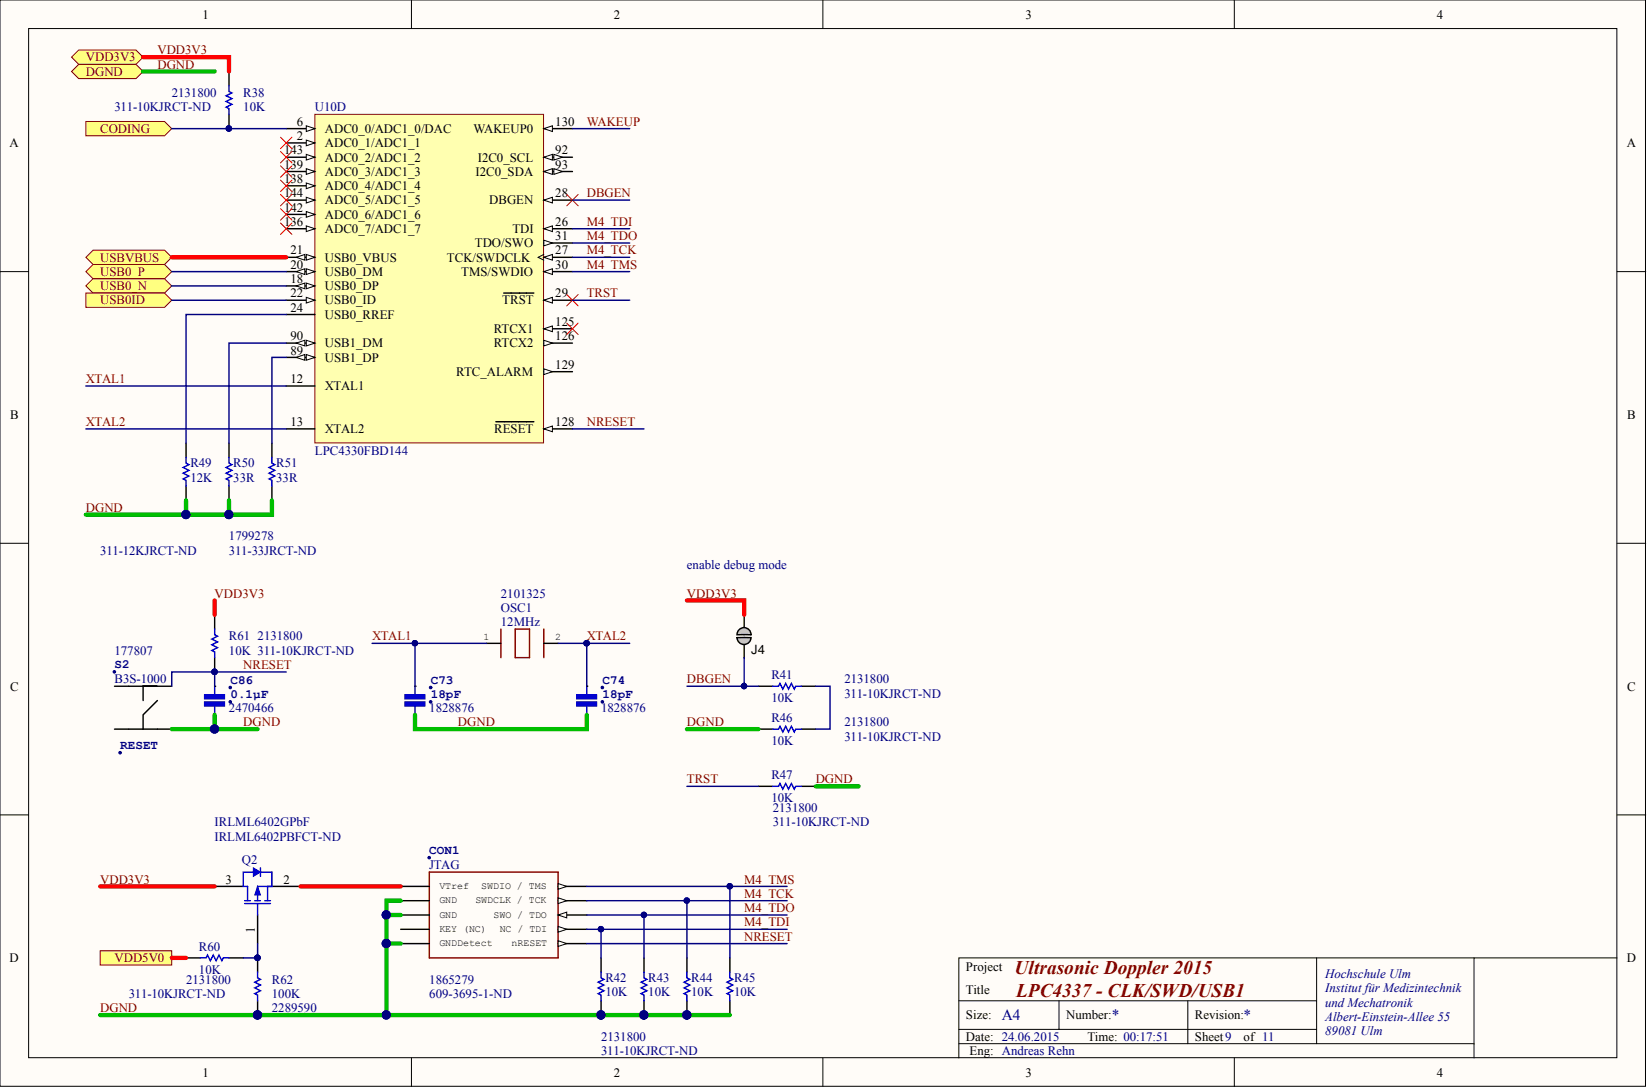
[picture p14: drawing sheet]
<svg xmlns="http://www.w3.org/2000/svg" width="292mm" height="193mm" viewBox="0 0 292 193" stroke-linecap="round" stroke-linejoin="round" font-family="sans-serif">
<defs><g id="words">
<g font-size="3.4" fill="#800000">
<text x="179.8" y="172.5">Ultrasonic Doppler 2015</text>
<text x="180.1" y="176.6">LPC4337 - CLK/SWD/USB1</text>
</g>
<g font-size="2.7" fill="#000080">
<text x="177.6" y="180.8">A4</text>
<text x="197.1" y="180.8">*</text>
<text x="220.4" y="180.8">*</text>
</g>
<g font-size="2.3">
<text x="35.9" y="3.3">1</text>
<text x="108.8" y="3.3">2</text>
<text x="181.7" y="3.3">3</text>
<text x="254.7" y="3.3">4</text>
<text x="52.6" y="22.3">6</text>
<text x="57.6" y="23.6">ADC0_0/ADC1_0/DAC</text>
<text x="83.9" y="23.6">WAKEUP0</text>
<text x="98.4" y="22.3">130</text>
<text x="1.7" y="26.1">A</text>
<text x="50.4" y="27.4">143</text>
<text x="50.4" y="29.9">139</text>
<text x="52.6" y="24.8">2</text>
<text x="57.6" y="26.1">ADC0_1/ADC1_1</text>
<text x="57.6" y="28.6">ADC0_2/ADC1_2</text>
<text x="84.7" y="28.6">I2C0_SCL</text>
<text x="98.4" y="29.9">93</text>
<text x="98.4" y="27.4">92</text>
<text x="288.3" y="26.1">A</text>
<text x="50.4" y="32.4">138</text>
<text x="50.4" y="35">144</text>
<text x="57.6" y="31.2">ADC0_3/ADC1_3</text>
<text x="57.6" y="33.7">ADC0_4/ADC1_4</text>
<text x="84.3" y="31.2">I2C0_SDA</text>
<text x="98.4" y="35">28</text>
<text x="50.4" y="37.5">142</text>
<text x="50.4" y="40">136</text>
<text x="57.6" y="36.2">ADC0_5/ADC1_5</text>
<text x="57.6" y="38.8">ADC0_6/ADC1_6</text>
<text x="57.6" y="41.3">ADC0_7/ADC1_7</text>
<text x="86.7" y="36.2">DBGEN</text>
<text x="90.8" y="41.3">TDI</text>
<text x="98.4" y="40">26</text>
<text x="51.5" y="47.6">20</text>
<text x="51.5" y="45.1">21</text>
<text x="57.6" y="46.4">USB0_VBUS</text>
<text x="79.2" y="46.4">TCK/SWDCLK</text>
<text x="84.2" y="43.8">TDO/SWO</text>
<text x="98.4" y="42.6">31</text>
<text x="98.4" y="45.1">27</text>
<text x="98.4" y="47.6">30</text>
<text x="51.5" y="50.2">18</text>
<text x="51.5" y="52.7">22</text>
<text x="57.6" y="51.4">USB0_DP</text>
<text x="57.6" y="48.9">USB0_DM</text>
<text x="57.6" y="54">USB0_ID</text>
<text x="81.8" y="48.9">TMS/SWDIO</text>
<text x="89" y="54">TRST</text>
<text x="98.4" y="52.7">29</text>
<text x="51.5" y="55.2">24</text>
<text x="57.6" y="56.5">USB0_RREF</text>
<text x="87.5" y="59">RTCX1</text>
<text x="98.4" y="57.8">125</text>
<text x="51.5" y="62.8">89</text>
<text x="51.5" y="60.3">90</text>
<text x="57.6" y="64.1">USB1_DP</text>
<text x="57.6" y="61.6">USB1_DM</text>
<text x="87.5" y="61.6">RTCX2</text>
<text x="98.4" y="65.4">129</text>
<text x="98.4" y="60.3">126</text>
<text x="51.5" y="67.9">12</text>
<text x="57.6" y="69.2">XTAL1</text>
<text x="80.9" y="66.6">RTC_ALARM</text>
<text x="1.8" y="74.2">B</text>
<text x="51.5" y="75.5">13</text>
<text x="57.6" y="76.8">XTAL2</text>
<text x="87.6" y="76.8">RESET</text>
<text x="98.4" y="75.5">128</text>
<text x="288.4" y="74.2">B</text>
<text x="133.2" y="115.8">J4</text>
<text x="1.8" y="122.4">C</text>
<text x="288.4" y="122.4">C</text>
<text x="40" y="156.6">3</text>
<text x="50.2" y="156.6">2</text>
<text x="45.2" y="165.3" transform="rotate(-90 45.2 165.3)">1</text>
<text x="1.7" y="170.5">D</text>
<text x="171.2" y="172.1">Project</text>
<text x="288.3" y="170.5">D</text>
<text x="171.2" y="176.2">Title</text>
<text x="171.2" y="180.6">Size:</text>
<text x="171.2" y="184.4">Date: 24.06.2015</text>
<text x="189" y="180.6">Number:</text>
<text x="192.8" y="184.4">Time: 00:17:51</text>
<text x="211.8" y="180.6">Revision:</text>
<text x="211.8" y="184.4">Sheet9</text>
<text x="220.4" y="184.4">of 11</text>
<text x="35.9" y="190.8">1</text>
<text x="108.8" y="190.8">2</text>
<text x="171.9" y="187">Eng: Andreas Rehn</text>
<text x="181.7" y="190.8">3</text>
<text x="254.7" y="190.8">4</text>
</g>
<g font-size="2.3" fill="#800000">
<text x="15.2" y="10.9">VDD3V3</text>
<text x="27.9" y="9.6">VDD3V3</text>
<text x="15.2" y="13.4">DGND</text>
<text x="27.9" y="12.2">DGND</text>
<text x="17.8" y="23.6">CODING</text>
<text x="104" y="22.3">WAKEUP</text>
<text x="104" y="35">DBGEN</text>
<text x="104" y="40">M4_TDI</text>
<text x="17.8" y="46.4">USBVBUS</text>
<text x="104" y="47.6">M4_TMS</text>
<text x="104" y="42.6">M4_TDO</text>
<text x="104" y="45.1">M4_TCK</text>
<text x="17.8" y="48.9">USB0_P</text>
<text x="17.8" y="51.4">USB0_N</text>
<text x="17.8" y="54">USB0ID</text>
<text x="104" y="52.7">TRST</text>
<text x="15.2" y="67.9">XTAL1</text>
<text x="15.2" y="75.5">XTAL2</text>
<text x="104" y="75.5">NRESET</text>
<text x="15.2" y="90.7">DGND</text>
<text x="38" y="105.9">VDD3V3</text>
<text x="121.8" y="105.9">VDD3V3</text>
<text x="65.9" y="113.5">XTAL1</text>
<text x="104" y="113.5">XTAL2</text>
<text x="43.1" y="118.6">NRESET</text>
<text x="121.8" y="121.1">DBGEN</text>
<text x="43.1" y="128.7">DGND</text>
<text x="81.2" y="128.7">DGND</text>
<text x="121.8" y="128.7">DGND</text>
<text x="121.8" y="138.8">TRST</text>
<text x="144.6" y="138.8">DGND</text>
<text x="17.8" y="156.6">VDD3V3</text>
<text x="131.9" y="156.6">M4_TMS</text>
<text x="131.9" y="161.6">M4_TDO</text>
<text x="131.9" y="159.1">M4_TCK</text>
<text x="131.9" y="164.2">M4_TDI</text>
<text x="131.9" y="166.7">NRESET</text>
<text x="20.3" y="170.5">VDD5V0</text>
<text x="17.8" y="179.4">DGND</text>
</g>
<g font-size="2.3" fill="#000080">
<text x="30.4" y="17.2">2131800</text>
<text x="43.1" y="17.2">R38</text>
<text x="20.3" y="19.8">311-10KJRCT-ND</text>
<text x="43.1" y="19.8">10K</text>
<text x="55.8" y="19.8">U10D</text>
<text x="33.7" y="82.8">R49</text>
<text x="41.3" y="82.8">R50</text>
<text x="49" y="82.8">R51</text>
<text x="55.8" y="80.6">LPC4330FBD144</text>
<text x="33.7" y="85.4">12K</text>
<text x="41.3" y="85.4">33R</text>
<text x="49" y="85.4">33R</text>
<text x="40.6" y="95.8">1799278</text>
<text x="17.8" y="98.3">311-12KJRCT-ND</text>
<text x="40.6" y="98.3">311-33JRCT-ND</text>
<text x="121.8" y="100.8">enable debug mode</text>
<text x="88.8" y="105.9">2101325</text>
<text x="40.6" y="113.5">R61</text>
<text x="45.7" y="113.5">2131800</text>
<text x="88.8" y="108.4">OSC1</text>
<text x="88.8" y="111">12MHz</text>
<text x="20.3" y="116">177807</text>
<text x="40.6" y="116">10K 311-10KJRCT-ND</text>
<text x="20.3" y="121.1">B3S-1000</text>
<text x="136.7" y="120.3">R41</text>
<text x="136.7" y="124.4">10K</text>
<text x="149.7" y="123.6">311-10KJRCT-ND</text>
<text x="149.7" y="121.1">2131800</text>
<text x="40.6" y="126.2">2470466</text>
<text x="76.1" y="126.2">1828876</text>
<text x="106.5" y="126.2">1828876</text>
<text x="136.7" y="127.9">R46</text>
<text x="136.7" y="132">10K</text>
<text x="149.7" y="131.2">311-10KJRCT-ND</text>
<text x="149.7" y="128.7">2131800</text>
<text x="136.7" y="138.1">R47</text>
<text x="136.7" y="142.1">10K</text>
<text x="137" y="143.9">2131800</text>
<text x="38" y="149">IRLML6402PBFCT-ND</text>
<text x="38" y="146.4">IRLML6402GPbF</text>
<text x="137" y="146.4">311-10KJRCT-ND</text>
<text x="42.9" y="153">Q2</text>
<text x="76.1" y="154">JTAG</text>
<text x="35.3" y="168.5">R60</text>
<text x="35.3" y="172.5">10K</text>
<text x="234.9" y="173.3">Hochschule Ulm</text>
<text x="22.8" y="176.8">311-10KJRCT-ND</text>
<text x="33" y="174.3">2131800</text>
<text x="48.2" y="179.4">2289590</text>
<text x="48.2" y="174.3">R62</text>
<text x="48.2" y="176.8">100K</text>
<text x="76.1" y="176.8">609-3695-1-ND</text>
<text x="76.1" y="174.3">1865279</text>
<text x="107.3" y="174">R42</text>
<text x="107.3" y="176.6">10K</text>
<text x="114.9" y="174">R43</text>
<text x="114.9" y="176.6">10K</text>
<text x="122.5" y="174">R44</text>
<text x="122.5" y="176.6">10K</text>
<text x="130.1" y="174">R45</text>
<text x="130.1" y="176.6">10K</text>
<text x="234.9" y="175.8">Institut für Medizintechnik</text>
<text x="234.9" y="178.4">und Mechatronik</text>
<text x="106.5" y="184.4">2131800</text>
<text x="234.9" y="180.9">Albert-Einstein-Allee 55</text>
<text x="234.9" y="183.4">89081 Ulm</text>
<text x="106.5" y="187">311-10KJRCT-ND</text>
</g>
<g font-size="2.2" fill="#000080">
<text x="20.3" y="118.4">S2</text>
<text x="40.8" y="121.2">C86</text>
<text x="40.8" y="123.7">0.1µF</text>
<text x="76.4" y="121.2">C73</text>
<text x="76.4" y="123.7">18pF</text>
<text x="106.8" y="121.2">C74</text>
<text x="106.8" y="123.7">18pF</text>
<text x="21.3" y="132.7">RESET</text>
<text x="76.1" y="151.3">CON1</text>
</g>
<g font-size="1.8">
<text x="85.7" y="113.5">1</text>
<text x="98.4" y="113.5">2</text>
<text x="77.9" y="157.5">VTref</text>
<text x="77.9" y="160.1">GND</text>
<text x="84.3" y="160.1">SWDCLK / TCK</text>
<text x="85.3" y="157.5">SWDIO / TMS</text>
<text x="77.9" y="162.6">GND</text>
<text x="77.9" y="165.1">KEY (NC)</text>
<text x="77.9" y="167.7">GNDDetect</text>
<text x="87.5" y="162.6">SWO / TDO</text>
<text x="88.6" y="165.1">NC / TDI</text>
<text x="90.7" y="167.7">nRESET</text>
</g>
</g></defs>
<g fill="#fffcf8" stroke="#000" stroke-width=".18">
<path d="M0 0h291.7v192.5h-291.7z"/>
<path d="M5.1 5.1h281.5v182.3h-281.5z"/>
</g>
<g fill="none" stroke="#000" stroke-width=".18">
<path d="M72.9 0v5.1M145.9 0v5.1M218.8 0v5.1M0 48.1h5.1M286.6 48.1h5.1M0 96.3h5.1M286.6 96.3h5.1M0 144.4h5.1M286.6 144.4h5.1M169.9 177.3h63.5M187.7 177.3v5.1M210.5 177.3v7.6"/>
<path d="M233.4 169.7v15.2M261.3 169.7h-91.4v17.8M286.6 169.7h-25.3v17.8M72.9 187.5v5M145.9 187.5v5M169.9 182.4h63.5M169.9 184.9h91.4M218.8 187.5v5"/>
</g>
<g fill="#ffff80" stroke="#800000" stroke-width=".18">
<path d="M15.2 48.1l1.3-1.2h12.7l1.2 1.2-1.2 1.3h-12.7z" fill-rule="evenodd"/>
<path d="M15.2 50.7l1.3-1.3h12.7l1.2 1.3-1.2 1.2h-12.7z" fill-rule="evenodd"/>
</g>
<path d="M55.8 20.3h40.5v58.2h-40.5z" fill="#ffffb0" stroke="#800000" stroke-width=".18"/>
<path d="M96.4 35.5h5.1" fill="none" stroke="#000" stroke-width=".25"/>
<path d="M96.4 35.5l1.5-.5v1z" fill="#fffcf8"/>
<path d="M96.4 35.5l1.5-.5v1zM96.4 45.1l-1 .5 1 .5" fill="none" stroke="#000" stroke-width=".18"/>
<path d="M96.4 45.6h5.1" fill="none" stroke="#000" stroke-width=".25"/>
<path d="M96.4 45.6l1.5-.5v1z" fill="#fffcf8"/>
<path d="M96.4 45.6l1.5-.5v1z" fill="none" stroke="#000" stroke-width=".18"/>
<path d="M96.4 53.2h5.1" fill="none" stroke="#000" stroke-width=".25"/>
<path d="M96.4 53.2l1.5-.5v1z" fill="#fffcf8"/>
<path d="M96.4 53.2l1.5-.5v1z" fill="none" stroke="#000" stroke-width=".18"/>
<path d="M89.3 51.9h5.3M96.4 48.1h5.1" fill="none" stroke="#000" stroke-width=".25"/>
<path d="M96.4 48.1l1.5-.5v1z" fill="#fffcf8"/>
<path d="M96.4 48.1l1.5-.5v1z" fill="none" stroke="#000" stroke-width=".18"/>
<path d="M96.4 43.1h5.1" fill="none" stroke="#000" stroke-width=".25"/>
<path d="M96.4 42.6l1.5 .5-1.5 .5z" fill="#fffcf8"/>
<path d="M96.4 42.6l1.5 .5-1.5 .5z" fill="none" stroke="#000" stroke-width=".18"/>
<path d="M96.4 40.5h5.1" fill="none" stroke="#000" stroke-width=".25"/>
<path d="M96.4 40.5l1.5-.5v1z" fill="#fffcf8"/>
<path d="M96.4 40.5l1.5-.5v1z" fill="none" stroke="#000" stroke-width=".18"/>
<path d="M50.7 50.7h5.1" fill="none" stroke="#000" stroke-width=".25"/>
<path d="M54.3 50.2l1.5 .5-1.5 .5z" fill="#fffcf8"/>
<path d="M54.3 50.2l1.5 .5-1.5 .5z" fill="none" stroke="#000" stroke-width=".18"/>
<path d="M52.5 50.7l1.5-.5v1z" fill="#fffcf8"/>
<path d="M52.5 50.7l1.5-.5v1z" fill="none" stroke="#000" stroke-width=".18"/>
<path d="M50.7 48.1h5.1" fill="none" stroke="#000" stroke-width=".25"/>
<path d="M54.3 47.6l1.5 .5-1.5 .5z" fill="#fffcf8"/>
<path d="M54.3 47.6l1.5 .5-1.5 .5z" fill="none" stroke="#000" stroke-width=".18"/>
<path d="M52.5 48.1l1.5-.5v1z" fill="#fffcf8"/>
<path d="M52.5 48.1l1.5-.5v1z" fill="none" stroke="#000" stroke-width=".18"/>
<path d="M50.7 45.6h5.1" fill="none" stroke="#000" stroke-width=".25"/>
<path d="M54.3 45.1l1.5 .5-1.5 .5z" fill="#fffcf8"/>
<path d="M54.3 45.1l1.5 .5-1.5 .5z" fill="none" stroke="#000" stroke-width=".18"/>
<path d="M52.5 45.6l1.5-.5v1z" fill="#fffcf8"/>
<path d="M52.5 45.6l1.5-.5v1z" fill="none" stroke="#000" stroke-width=".18"/>
<path d="M50.7 53.2h5.1" fill="none" stroke="#000" stroke-width=".25"/>
<path d="M54.3 52.7l1.5 .5-1.5 .5z" fill="#fffcf8"/>
<path d="M54.3 52.7l1.5 .5-1.5 .5z" fill="none" stroke="#000" stroke-width=".18"/>
<path d="M50.7 55.7h5.1M50.7 63.3h5.1" fill="none" stroke="#000" stroke-width=".25"/>
<path d="M54.3 62.8l1.5 .5-1.5 .5z" fill="#fffcf8"/>
<path d="M54.3 62.8l1.5 .5-1.5 .5z" fill="none" stroke="#000" stroke-width=".18"/>
<path d="M52.5 63.3l1.5-.5v1z" fill="#fffcf8"/>
<path d="M52.5 63.3l1.5-.5v1z" fill="none" stroke="#000" stroke-width=".18"/>
<path d="M50.7 60.8h5.1" fill="none" stroke="#000" stroke-width=".25"/>
<path d="M54.3 60.3l1.5 .5-1.5 .5z" fill="#fffcf8"/>
<path d="M54.3 60.3l1.5 .5-1.5 .5z" fill="none" stroke="#000" stroke-width=".18"/>
<path d="M52.5 60.8l1.5-.5v1z" fill="#fffcf8"/>
<path d="M52.5 60.8l1.5-.5v1z" fill="none" stroke="#000" stroke-width=".18"/>
<path d="M96.4 27.9h5.1" fill="none" stroke="#000" stroke-width=".25"/>
<path d="M96.4 27.9l1.5-.5v1z" fill="#fffcf8"/>
<path d="M96.4 27.9l1.5-.5v1z" fill="none" stroke="#000" stroke-width=".18"/>
<path d="M98.2 27.4l1.5 .5-1.5 .5z" fill="#fffcf8"/>
<path d="M98.2 27.4l1.5 .5-1.5 .5z" fill="none" stroke="#000" stroke-width=".18"/>
<path d="M96.4 30.4h5.1" fill="none" stroke="#000" stroke-width=".25"/>
<path d="M96.4 30.4l1.5-.5v1z" fill="#fffcf8"/>
<path d="M96.4 30.4l1.5-.5v1z" fill="none" stroke="#000" stroke-width=".18"/>
<path d="M98.2 29.9l1.5 .5-1.5 .5z" fill="#fffcf8"/>
<path d="M98.2 29.9l1.5 .5-1.5 .5z" fill="none" stroke="#000" stroke-width=".18"/>
<path d="M96.4 76h5.1" fill="none" stroke="#000" stroke-width=".25"/>
<path d="M96.4 76l1.5-.5v1z" fill="#fffcf8"/>
<path d="M96.4 76l1.5-.5v1z" fill="none" stroke="#000" stroke-width=".18"/>
<path d="M96.4 22.8h5.1M87.9 74.7h6.7" fill="none" stroke="#000" stroke-width=".25"/>
<path d="M96.4 22.8l1.5-.5v1z" fill="#fffcf8"/>
<path d="M96.4 22.8l1.5-.5v1z" fill="none" stroke="#000" stroke-width=".18"/>
<path d="M50.7 22.8h5.1" fill="none" stroke="#000" stroke-width=".25"/>
<path d="M54.3 22.3l1.5 .5-1.5 .5z" fill="#fffcf8"/>
<path d="M54.3 22.3l1.5 .5-1.5 .5z" fill="none" stroke="#000" stroke-width=".18"/>
<path d="M50.7 25.3h5.1" fill="none" stroke="#000" stroke-width=".25"/>
<path d="M54.3 24.8l1.5 .5-1.5 .5z" fill="#fffcf8"/>
<path d="M54.3 24.8l1.5 .5-1.5 .5z" fill="none" stroke="#000" stroke-width=".18"/>
<path d="M50.7 27.9h5.1" fill="none" stroke="#000" stroke-width=".25"/>
<path d="M54.3 27.4l1.5 .5-1.5 .5z" fill="#fffcf8"/>
<path d="M54.3 27.4l1.5 .5-1.5 .5z" fill="none" stroke="#000" stroke-width=".18"/>
<path d="M50.7 30.4h5.1" fill="none" stroke="#000" stroke-width=".25"/>
<path d="M54.3 29.9l1.5 .5-1.5 .5z" fill="#fffcf8"/>
<path d="M54.3 29.9l1.5 .5-1.5 .5z" fill="none" stroke="#000" stroke-width=".18"/>
<path d="M50.7 32.9h5.1" fill="none" stroke="#000" stroke-width=".25"/>
<path d="M54.3 32.4l1.5 .5-1.5 .5z" fill="#fffcf8"/>
<path d="M54.3 32.4l1.5 .5-1.5 .5z" fill="none" stroke="#000" stroke-width=".18"/>
<path d="M50.7 35.5h5.1" fill="none" stroke="#000" stroke-width=".25"/>
<path d="M54.3 35l1.5 .5-1.5 .5z" fill="#fffcf8"/>
<path d="M54.3 35l1.5 .5-1.5 .5z" fill="none" stroke="#000" stroke-width=".18"/>
<path d="M50.7 38h5.1" fill="none" stroke="#000" stroke-width=".25"/>
<path d="M54.3 37.5l1.5 .5-1.5 .5z" fill="#fffcf8"/>
<path d="M54.3 37.5l1.5 .5-1.5 .5z" fill="none" stroke="#000" stroke-width=".18"/>
<path d="M50.7 40.5h5.1" fill="none" stroke="#000" stroke-width=".25"/>
<path d="M54.3 40l1.5 .5-1.5 .5z" fill="#fffcf8"/>
<path d="M54.3 40l1.5 .5-1.5 .5z" fill="none" stroke="#000" stroke-width=".18"/>
<path d="M96.4 65.9h5.1" fill="none" stroke="#000" stroke-width=".25"/>
<path d="M96.4 65.4l1.5 .5-1.5 .5z" fill="#fffcf8"/>
<path d="M96.4 65.4l1.5 .5-1.5 .5z" fill="none" stroke="#000" stroke-width=".18"/>
<path d="M96.4 58.3h5.1" fill="none" stroke="#000" stroke-width=".25"/>
<path d="M96.4 58.3l1.5-.5v1z" fill="#fffcf8"/>
<path d="M96.4 58.3l1.5-.5v1z" fill="none" stroke="#000" stroke-width=".18"/>
<path d="M96.4 60.8h5.1" fill="none" stroke="#000" stroke-width=".25"/>
<path d="M96.4 60.3l1.5 .5-1.5 .5z" fill="#fffcf8"/>
<path d="M96.4 60.3l1.5 .5-1.5 .5z" fill="none" stroke="#000" stroke-width=".18"/>
<path d="M50.7 68.4h5.1M50.7 76h5.1" fill="none" stroke="#000" stroke-width=".25"/>
<g fill="#ffff80" stroke="#800000" stroke-width=".18">
<path d="M15.2 51.9h14l1.2 1.3-1.2 1.3h-14z" fill-rule="evenodd"/>
<path d="M12.7 12.7l1.3-1.3h10.1l1.3 1.3-1.3 1.2h-10.1z" fill-rule="evenodd"/>
<path d="M12.7 10.1l1.3-1.2h10.1l1.3 1.2-1.3 1.3h-10.1z" fill-rule="evenodd"/>
</g>
<g fill="none" stroke="#000" stroke-width=".25">
<path d="M33 78.5v2.6M40.6 78.5v2.6M48.2 78.5v2.6M33 86.1v2.6M40.6 86.1v2.6M48.2 86.1v2.6M106.5 169.7v2.6M106.5 177.3v2.6M114.1 169.7v2.6M114.1 177.3v2.6M121.8 169.7v2.6M121.8 177.3v2.6"/>
<path d="M129.4 169.7v2.6M129.4 177.3v2.6"/>
</g>
<g fill="#000080" stroke="#000080" stroke-width=".18">
<circle cx="106.5" cy="179.8" r=".74"/>
<circle cx="114.1" cy="179.8" r=".74"/>
<circle cx="121.7" cy="179.8" r=".74"/>
</g>
<path d="M33 81.1v1l.5 .2-1 .5 1 .5-1 .6 1 .5-1 .5 .5 .2v1M40.6 81.1v1l.5 .2-1 .5 1 .5-1 .6 1 .5-1 .5 .5 .2v1M48.2 81.1v1l.5 .2-1 .5 1 .5-1 .6 1 .5-1 .5 .5 .2v1M106.5 172.3v1l.5 .2-1 .5 1 .6-1 .5 1 .5-1 .5 .5 .2v1M114.1 172.3v1l.6 .2-1.1 .5 1.1 .6-1.1 .5 1.1 .5-1.1 .5 .5 .2v1M121.8 172.3v1l.5 .2-1.1 .5 1.1 .6-1.1 .5 1.1 .5-1.1 .5 .6 .2v1M129.4 172.3v1l.5 .2-1 .5 1 .6-1 .5 1 .5-1 .5 .5 .2v1" fill="none" stroke="#00f" stroke-width=".25"/>
<path d="M15.2 45.6l1.3-1.3h12.7l1.2 1.3-1.2 1.3h-12.7z" fill-rule="evenodd" fill="#ffff80" stroke="#800000" stroke-width=".18"/>
<g fill="none" stroke="#000" stroke-width=".25">
<path d="M86.2 114h2.6M96.4 114h2.5M131.9 108.9v2.6M131.9 114v2.5M73.6 121.6h.1M73.6 126.7h.1M104 121.6h.1M104 126.7h.1M134.4 121.6h2.6M134.4 129.2h2.6M134.4 139.3h2.6M142 121.6h2.6"/>
<path d="M142 129.2h2.6M142 139.3h2.6"/>
</g>
<path d="M137 129.2h1l.2-.5 .5 1 .6-1 .5 1 .5-1 .5 1 .2-.5h1M137 121.6h1l.2-.5 .5 1 .6-1 .5 1 .5-1 .5 1 .2-.5h1M137 139.3h1l.2-.5 .5 1 .6-1 .5 1 .5-1 .5 1 .2-.5h1" fill="none" stroke="#00f" stroke-width=".25"/>
<g fill="#000080" stroke="#000080" stroke-width=".18">
<circle cx="104" cy="114" r=".48"/>
<circle cx="76.3" cy="121.8" r=".23"/>
<circle cx="76.3" cy="124.4" r=".23"/>
<circle cx="106.8" cy="121.8" r=".23"/>
<circle cx="106.8" cy="124.4" r=".23"/>
</g>
<g fill="none" stroke="#f00" stroke-width=".18">
<path d="M49.7 24.3l2 2M49.7 26.8l2 2.1M49.7 29.4l2 2M49.7 31.9l2 2M49.7 34.4l2 2.1M49.7 37l2 2M49.7 39.5l2 2M51.7 24.3l-2 2M51.7 26.8l-2 2.1M51.7 29.4l-2 2M51.7 31.9l-2 2M51.7 34.4l-2 2.1"/>
<path d="M51.7 37l-2 2M51.7 39.5l-2 2M100.4 34.4l2.1 2.1M102.5 34.4l-2.1 2.1M100.4 52.2l2.1 2M100.4 57.3l2.1 2M102.5 52.2l-2.1 2M102.5 57.3l-2.1 2"/>
</g>
<path d="M88.8 111.5v5M91.3 111.5h2.6v5h-2.6zM96.4 111.5v5" fill="none" stroke="#800000" stroke-width=".25"/>
<path d="M73.6 121.6v1.5M73.6 125.1v1.6M104 121.6v1.5M104 125.1v1.6" fill="none" stroke="#0000bf" stroke-width=".25"/>
<g fill="#0000bf" stroke="#0000bf" stroke-width=".25">
<path d="M71.8 123.1h3.5v.7h-3.5z"/>
<path d="M71.8 124.4h3.5v.7h-3.5z"/>
<path d="M102.2 123.1h3.5v.7h-3.5z"/>
<path d="M102.2 124.4h3.5v.7h-3.5z"/>
</g>
<g fill="#c0c0c0" stroke="#000" stroke-width=".25">
<path d="M130.9 111.7l-.3 .8h2.5a1.24 1.24 0 0 0-.8-1.2 1.24 1.24 0 0 0-1.4 .4zM131.9 112.5h1.2z" fill-rule="evenodd"/>
<path d="M130.6 113a1.24 1.24 0 0 0 1.3 1.2 1.24 1.24 0 0 0 1.2-1.2zM130.6 113h1.3z" fill-rule="evenodd"/>
</g>
<path d="M76.1 154.5h22.8v15.2h-22.8z" fill="none" stroke="#800000" stroke-width=".25"/>
<path d="M71 157.1h5.1M98.9 157.1h5.1" fill="none" stroke="#000" stroke-width=".25"/>
<path d="M98.9 156.6l1.5 .5-1.5 .5z" fill="#fffcf8"/>
<path d="M98.9 156.6l1.5 .5-1.5 .5z" fill="none" stroke="#000" stroke-width=".18"/>
<path d="M71 159.6h5.1M98.9 159.6h5.1" fill="none" stroke="#000" stroke-width=".25"/>
<path d="M98.9 159.1l1.5 .5-1.5 .5z" fill="#fffcf8"/>
<path d="M98.9 159.1l1.5 .5-1.5 .5z" fill="none" stroke="#000" stroke-width=".18"/>
<path d="M71 162.1h5.1M98.9 162.1h5.1" fill="none" stroke="#000" stroke-width=".25"/>
<path d="M98.9 162.1l1.5-.5v1z" fill="#fffcf8"/>
<path d="M98.9 162.1l1.5-.5v1z" fill="none" stroke="#000" stroke-width=".18"/>
<path d="M71 164.7h5.1M98.9 164.7h5.1" fill="none" stroke="#000" stroke-width=".25"/>
<path d="M98.9 164.2l1.5 .5-1.5 .5z" fill="#fffcf8"/>
<path d="M98.9 164.2l1.5 .5-1.5 .5z" fill="none" stroke="#000" stroke-width=".18"/>
<path d="M71 167.2h5.1M98.9 167.2h5.1" fill="none" stroke="#000" stroke-width=".25"/>
<path d="M98.9 166.7l1.5 .5-1.5 .5z" fill="#fffcf8"/>
<path d="M98.9 166.7l1.5 .5-1.5 .5z" fill="none" stroke="#000" stroke-width=".18"/>
<g fill="#000080" stroke="#000080" stroke-width=".18">
<circle cx="76.1" cy="152" r=".23"/>
<circle cx="20.3" cy="119" r=".23"/>
<circle cx="21.3" cy="133.4" r=".23"/>
<circle cx="40.8" cy="121.8" r=".23"/>
<circle cx="40.8" cy="124.4" r=".23"/>
<circle cx="38" cy="119" r=".48"/>
</g>
<path d="M38 108.9v2.6M38 116.5v2.6M20.3 121.6h7.6h-2.5v2.5M20.3 129.2h10.1M27.9 124.1l-2.5 2.6v2.5M27.9 121.6h2.5M38 121.6h.1M38 126.7h.1" fill="none" stroke="#000" stroke-width=".25"/>
<path d="M38 121.6v1.5M38 125.1v1.6" fill="none" stroke="#0000bf" stroke-width=".25"/>
<g fill="#0000bf" stroke="#0000bf" stroke-width=".25">
<path d="M36.3 123.1h3.5v.7h-3.5z"/>
<path d="M36.3 124.4h3.5v.7h-3.5z"/>
</g>
<path d="M38 111.5v1l.6 .2-1.1 .5 1.1 .5-1.1 .6 1.1 .5-1.1 .5 .5 .2v1" fill="none" stroke="#00f" stroke-width=".25"/>
<path d="M15.2 21.5h14l1.2 1.3-1.2 1.3h-14z" fill-rule="evenodd" fill="#ffff80" stroke="#800000" stroke-width=".18"/>
<path d="M40.6 12.7v2.5M40.6 20.3v2.5M38 157.1h5.1M48.2 157.1h5.1M45.7 162.1v5.1" fill="none" stroke="#000" stroke-width=".25"/>
<circle cx="40.6" cy="22.8" r=".48" fill="#000080" stroke="#000080" stroke-width=".18"/>
<path d="M40.6 15.2v1l.5 .3-1 .5 1 .5-1 .5 1 .5-1 .5 .5 .2v1.1M43.4 159.6h1M43.9 157.1v2.5M45.2 159.6h1M46.9 159.6h1M47.4 157.1v2.5M48.2 157.1h-2.5v2.5M43.4 160.1h4.5M45.7 160.1v2" fill="none" stroke="#00f" stroke-width=".25"/>
<path d="M45.7 157.1l.5 1.5h-1z" fill="#00f"/>
<path d="M45.7 157.1l.5 1.5h-1z" fill="none" stroke="#00f" stroke-width=".18"/>
<path d="M44.9 154.5h-1.8v2.6M46.2 154.5h2v2.6h-.8" fill="none" stroke="#00f" stroke-width=".25"/>
<path d="M44.9 153.8l1.3 .7-1.3 .8z" fill="#00f"/>
<path d="M44.9 153.8l1.3 .7-1.3 .8z" fill="none" stroke="#00f" stroke-width=".18"/>
<path d="M43.1 157.1h.8M46.2 153.8v1.5" fill="none" stroke="#00f" stroke-width=".25"/>
<path d="M17.8 168.5h12.6v2.5h-12.6z" fill-rule="evenodd" fill="#ffff80" stroke="#800000" stroke-width=".18"/>
<path d="M33 169.7h2.5M40.6 169.7h2.5M45.7 169.7v2.6M45.7 177.3v2.6" fill="none" stroke="#000" stroke-width=".25"/>
<path d="M35.5 169.7h1l.3-.5 .5 1 .5-1 .5 1 .5-1 .5 1 .3-.5h1M45.7 172.3v1l.5 .2-1 .5 1 .6-1 .5 1 .5-1 .5 .5 .2v1" fill="none" stroke="#00f" stroke-width=".25"/>
<g fill="#000080" stroke="#000080" stroke-width=".18">
<circle cx="45.6" cy="169.7" r=".48"/>
<circle cx="45.6" cy="179.8" r=".74"/>
<circle cx="68.5" cy="162.1" r=".74"/>
<circle cx="68.5" cy="167.2" r=".74"/>
<circle cx="68.5" cy="179.8" r=".74"/>
<circle cx="114.1" cy="162.1" r=".48"/>
<circle cx="121.7" cy="159.6" r=".48"/>
<circle cx="129.3" cy="157" r=".48"/>
<circle cx="33" cy="91.2" r=".74"/>
<circle cx="40.6" cy="91.2" r=".74"/>
<circle cx="131.9" cy="121.6" r=".48"/>
<circle cx="73.5" cy="114" r=".48"/>
<circle cx="104" cy="114" r=".48"/>
<circle cx="106.5" cy="164.6" r=".48"/>
<circle cx="38" cy="129.2" r=".74"/>
<circle cx="38" cy="119" r=".48"/>
<circle cx="121.7" cy="179.8" r=".74"/>
<circle cx="114.1" cy="179.8" r=".74"/>
<circle cx="106.5" cy="179.8" r=".74"/>
<circle cx="40.6" cy="22.8" r=".48"/>
</g>
<g fill="none" stroke="#000080" stroke-width=".25">
<path d="M30.4 22.8h20.3M101.5 35.5h10.1M101.5 22.8h10.1M30.4 53.2h20.3M30.4 48.1h20.3M30.4 50.7h20.3M50.7 55.7h-17.7v22.8M101.5 53.2h10.1M101.5 48.1h10.1M101.5 40.5h10.1M101.5 43.1h10.1M101.5 45.6h10.1"/>
<path d="M15.2 68.4h35.5M15.2 76h35.5M50.7 63.3h-2.5v15.2M50.7 60.8h-10.1v17.7M101.5 76h12.6M38 119.1v2.5M50.7 119.1h-20.3v2.5M66 114h20.2M73.6 114v7.6M98.9 114h5.1v7.6M104 114h7.6M131.9 116.5v5.1"/>
<path d="M121.8 121.6h12.6M121.8 139.3h12.6M144.6 121.6h2.5v7.6h-2.5M104 159.6h17.8v10.1M104 157.1h25.4v12.6M121.8 159.6h17.7M129.4 157.1h10.1M45.7 167.2v2.5h-2.6M104 162.1h10.1v7.6M104 167.2h35.5M104 164.7h2.5v5M106.5 164.7h33"/>
<path d="M114.1 162.1h25.4"/>
</g>
<g fill="none" stroke="#00bf00" stroke-width=".76">
<path d="M25.4 12.7h12.6M33 88.7v2.5h-17.8M40.6 88.7v2.5M48.2 88.7v2.5h-15.2M30.4 129.2h15.3M38 126.7v2.5M73.6 126.7v2.5h30.4v-2.5M121.8 129.2h12.6M144.6 139.3h7.6M71 159.6h-2.5v2.5M17.8 179.9h111.6M68.5 167.2v12.7"/>
<path d="M71 162.1h-2.5v5.1h2.5"/>
</g>
<path d="M25.4 10.1h15.2v2.6M30.4 45.6h20.3M38 106.4v2.5M121.8 106.4h10.1v2.5M17.8 157.1h20.2M53.3 157.1h17.7M30.4 169.7h2.6" fill="none" stroke="#f00" stroke-width=".76"/>
<use href="#words"/>
</svg>
